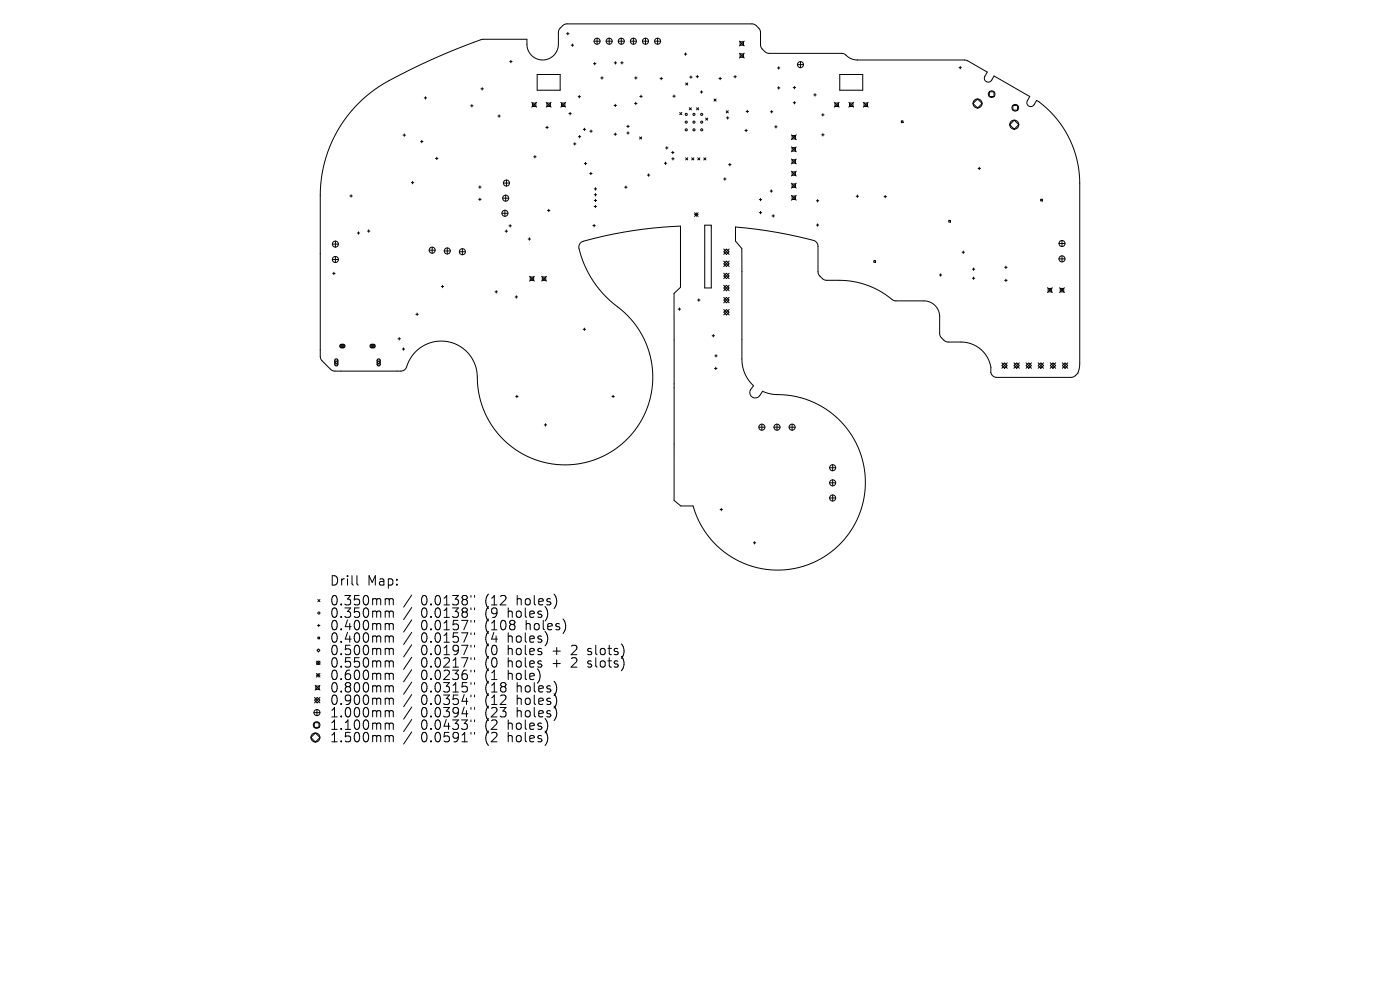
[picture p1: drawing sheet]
<svg xmlns="http://www.w3.org/2000/svg" width="297mm" height="210mm" viewBox="0 0 297 210" stroke-linecap="round" stroke-linejoin="round" font-family="sans-serif">
<defs><g id="words">
<g font-size="2.8">
<text x="69.9" y="124.5">Drill</text>
<text x="77.9" y="124.5">Map:</text>
<text x="69.9" y="128.7">0.350mm</text>
<text x="69.9" y="131.3">0.350mm</text>
<text x="89.3" y="128.7">0.0138&quot;</text>
<text x="89.3" y="131.3">0.0138&quot;</text>
<text x="103" y="128.7">(12</text>
<text x="103" y="131.3">(9</text>
<text x="108" y="131.3">holes)</text>
<text x="109.9" y="128.7">holes)</text>
<text x="69.9" y="134">0.400mm</text>
<text x="69.9" y="136.6">0.400mm</text>
<text x="89.3" y="134">0.0157&quot;</text>
<text x="89.3" y="136.6">0.0157&quot;</text>
<text x="103" y="134">(108</text>
<text x="103" y="136.6">(4</text>
<text x="108" y="136.6">holes)</text>
<text x="111.8" y="134">holes)</text>
<text x="69.9" y="139.3">0.500mm</text>
<text x="69.9" y="141.9">0.550mm</text>
<text x="89.3" y="139.3">0.0197&quot;</text>
<text x="89.3" y="141.9">0.0217&quot;</text>
<text x="103" y="139.3">(0</text>
<text x="103" y="141.9">(0</text>
<text x="108" y="139.3">holes</text>
<text x="108" y="141.9">holes</text>
<text x="117.7" y="139.3">+</text>
<text x="117.7" y="141.9">+</text>
<text x="121.9" y="139.3">2</text>
<text x="121.9" y="141.9">2</text>
<text x="125.6" y="139.3">slots)</text>
<text x="125.6" y="141.9">slots)</text>
<text x="69.9" y="144.5">0.600mm</text>
<text x="69.9" y="147.2">0.800mm</text>
<text x="69.9" y="149.8">0.900mm</text>
<text x="89.3" y="144.5">0.0236&quot;</text>
<text x="89.3" y="147.2">0.0315&quot;</text>
<text x="89.3" y="149.8">0.0354&quot;</text>
<text x="103" y="144.5">(1</text>
<text x="103" y="147.2">(18</text>
<text x="103" y="149.8">(12</text>
<text x="108" y="144.5">hole)</text>
<text x="109.9" y="147.2">holes)</text>
<text x="109.9" y="149.8">holes)</text>
<text x="69.9" y="152.5">1.000mm</text>
<text x="69.9" y="155.1">1.100mm</text>
<text x="89.3" y="152.5">0.0394&quot;</text>
<text x="89.3" y="155.1">0.0433&quot;</text>
<text x="103" y="152.5">(23</text>
<text x="103" y="155.1">(2</text>
<text x="108" y="155.1">holes)</text>
<text x="109.9" y="152.5">holes)</text>
<text x="69.9" y="157.7">1.500mm</text>
<text x="89.3" y="157.7">0.0591&quot;</text>
<text x="103" y="157.7">(2</text>
<text x="108" y="157.7">holes)</text>
</g>
</g></defs>
<g fill="none" stroke="#000" stroke-width=".21">
<path d="M102 18.8h.5M102.3 18.6v.5M108.1 13.1h.5M108.4 12.8v.5M114 15.8h4.8v3.3h-4.8zM120.2 7.1h.5M120.5 6.9v.5M121.2 9.6h.5M121.4 9.3v.5M125.9 13.5h.5M126 8.7h1.3M126.2 13.2v.6"/>
<path d="M126.7 8.1v1.3M127.4 16.5h.6M127.7 16.3v.5M128.6 8.7h1.3M129.2 8.1v1.3M130.3 13.3h.5M130.6 13.1v.5M131.2 8.7h1.2M131.7 13.3h.5M131.8 8.1v1.3M131.9 13.1v.5M133.7 8.7h1.3"/>
<path d="M134.4 8.1v1.3M134.6 16.5h.6M134.9 16.3v.5M136.3 8.7h1.3M136.9 8.1v1.3M138.9 8.7h1.2M139.5 8.1v1.3M140 16.7h.5M140.3 16.4v.5M145.2 11.5h.5M145.4 11.2v.5M145.5 17.6l.4 .4"/>
<path d="M145.9 17.6l-.4 .4M146.3 16.4h.5M146.6 16.1v.5M147.7 16.3h.5M147.9 16v.5M148.6 19.5h.5M148.8 19.3v.5M152.5 16.7h.5M152.8 16.4v.5M155.7 16.3h.5M156 16v.5M156.9 8.7l1 1"/>
<path d="M156.9 11.3l1 1M157 8.9h.7v.7h-.7zM157 11.4h.7v.8h-.7zM157.9 8.7l-1 1M157.9 11.3l-1 1M164.9 14.4h.6M164.9 18.7h.6M165.2 14.2v.5M165.2 18.4v.5M168.3 18.6h.5M168.5 18.3v.5M169.2 13.7h1.3"/>
<path d="M169.8 13.1v1.3M172.9 19.9v.5M178.1 15.8h4.9v3.3h-4.9zM203.5 14.4h.5M203.7 14.1v.5M209.9 19.5h1v1h-1zM75.9 22a30.4 30.4 0 0 1 9-6.1 124.9 124.9 0 0 1 17.6-7.6h9.3v1.1a3.3 3.3 0 0 0 3.3 3.3 3.3 3.3 0 0 0 3.4-3.3v-2.8a2.32 2.32 0 0 1 1.8-1.5h39.5a2.32 2.32 0 0 1 1.5 1.8l.1 2.8a2.31 2.31 0 0 0 1.8 1.6h15.4l.7 .2a3.6 3.6 0 0 0 2.6 1.2l23 .1 4.5 2.5-.5 .9a.83 .83 0 0 0 .3 1.1 .83 .83 0 0 0 1.2-.3l.5-.9 7.6 4.4-.6 1a.83 .83 0 0 0 .4 1 .83 .83 0 0 0 1.1-.3l.5-.9 .5 .3a21.7 21.7 0 0 1 8.7 17.3l-.1 38.8a2.18 2.18 0 0 1-1.8 2.4h-15.7l-.8-.3-.5-.8a6.2 6.2 0 0 0-6.3-6.4l-3-.1a2.32 2.32 0 0 1-1.6-1.8v-3.7a3.3 3.3 0 0 0-3.3-3.2h-5.9l-.8-.2a17.5 17.5 0 0 0-11.3-4.1l-2.9-.1a2.32 2.32 0 0 1-1.6-1.8v-5.5l-.5-.9a81.9 81.9 0 0 0-17-3.1v3l1.4 1.6v23.4a7.6 7.6 0 0 0 2.5 5.7 1.95 1.95 0 0 0-.8 1.5 1.16 1.16 0 0 0 .8 1.1 1.16 1.16 0 0 0 1.3-.5l.6-.9 1.3 .5 1.2 .2a18.6 18.6 0 0 1 19.2 16.5 18.6 18.6 0 0 1-14.9 20.4 18.6 18.6 0 0 1-21.6-13.3h-2.6l-1.4-1.1v-44l1.4-1.3v-12.9a84.7 84.7 0 0 0-21 3.4l-.6 .8a21.3 21.3 0 0 0 9 13.5 18.6 18.6 0 0 1-4.5 31.4 18.6 18.6 0 0 1-26.1-18 7.7 7.7 0 0 0-7.1-6.7 7.7 7.7 0 0 0-7.9 5.6l-.6 .6-.5 .1h-14.3l-.7-.4-2.1-2.2v-35.8a27.7 27.7 0 0 1 7.9-18.3zM85.5 28.7h.5M85.8 28.4v.5M87.3 38.7h.5M87.5 38.5v.5M89.2 30h.5"/>
<path d="M89.5 29.8v.5M90 20.8h.5M90.3 20.5v.5M92.4 33.6h.5M92.7 33.4v.5M99.8 22.4h.6M100.1 22.2v.5M101.5 39.7h.6M101.8 39.4v.5M105.6 24.6h.5M105.9 24.4v.5M106.8 38.8h1.3"/>
<path d="M107.4 38.2v1.3M112.8 21.7l1 1M113 21.9h.7v.7h-.7zM113.2 33.3h.5M113.5 33v.5M113.8 21.7l-1 1M115.8 27h.5M115.9 21.7l1 1M116 21.9h.8v.7h-.8zM116.1 26.8v.5M116.9 21.7l-1 1M119 21.7l1 1"/>
<path d="M119.1 21.9h.7v.7h-.7zM120 21.7l-1 1M120.7 24.1h.5M120.9 23.8v.6M121.7 30.5h.5M121.9 30.3v.5M122.6 20.5h.6M122.7 29h.5M122.9 20.3v.5M123 28.7v.5M123.7 27.4h.5M124 34.7h.5"/>
<path d="M124 27.2v.5M124.2 34.4v.6M125.1 36.8h.5M125.1 27.8h.6M125.3 36.6v.5M125.4 27.6v.5M126.3 39.8v.5M130.3 22.4h.5M130.3 28.5h.5M130.5 22.1v.5M130.5 28.2v.5M132.5 39.7h.5"/>
<path d="M132.8 39.4v.6M133 26.8h.5M133 28.2h.5M133.2 26.5v.6M133.2 28v.5M134.6 21.9h.5M134.9 21.7v.5M135.7 29.1l.4 .4M135.7 20.4h.5M136 20.2v.5M136.1 29.1l-.4 .4M137.3 37.1h.5"/>
<path d="M137.6 36.9v.5M140.9 34.6h.5M141.2 34.4v.5M141.2 31.4h.5M141.5 31.1v.5M142.5 32.4h.5M142.5 33.7h.5M142.7 32.1v.5M142.7 20.4h.6M142.8 33.4v.5M143 20.1v.6M144.2 23.9l.5 .4"/>
<path d="M144.7 23.9l-.5 .4M145.5 33.5l.4 .4M145.9 33.5l-.4 .4M146.2 22.9l.5 .4M146.7 22.9l-.5 .4M146.7 33.5l.5 .4M147.2 33.5l-.5 .4M147.8 22.9l.4 .4M148 33.5l.5 .4M148.2 22.9l-.4 .4M148.5 33.5l-.5 .4M149.3 33.5l.5 .4"/>
<path d="M149.7 25l.4 .5M149.8 33.5l-.5 .4M150.1 25l-.4 .5M151.5 21l.4 .5M151.9 21l-.4 .5M153.5 38h.5M153.8 37.7v.5M154.1 23.5l.4 .4M154.1 25h.5M154.4 24.8v.5M154.5 23.5l-.4 .4M154.6 34.9h.5"/>
<path d="M154.8 34.7v.5M158 27.7h.5M158.3 27.4v.5M158.3 23.6h.5M158.5 23.4v.5M163.4 23.7h.6M163.7 23.4v.6M164.4 26.9h.5M164.6 26.6v.6M167.9 28.6l1 1M167.9 31.2l1 1M167.9 33.7l1 1.1"/>
<path d="M167.9 36.3l1 1M167.9 38.9l1 1M168 28.8h.8v.7h-.8zM168 31.3h.8v.7h-.8zM168 33.9h.8v.7h-.8zM168 36.5h.8v.7h-.8zM168 39h.8v.7h-.8zM168.3 21.8h.5M168.5 21.5v.6M168.9 28.6l-1 1M168.9 31.2l-1 1M168.9 33.7l-1 1.1"/>
<path d="M168.9 36.3l-1 1M168.9 38.9l-1 1M172.6 20.1h.6M174.3 24.4h.5M174.3 28.6h.5M174.6 24.1v.5M174.6 28.3v.6M177 21.7l1 1M177.1 21.9h.8v.7h-.8zM178 21.7l-1 1M180.1 21.7l1 1M180.2 21.9h.8v.7h-.8z"/>
<path d="M181.1 21.7l-1 1M183.2 21.7l1 1M183.3 21.9h.7v.7h-.7zM184.2 21.7l-1 1M191.2 25.6h.4v.4h-.4zM206.4 22l1-1 .9 1-.9 .9zM207.5 35.7h.5M207.8 35.5v.5M214.9 22.4h1v1h-1zM215.2 25.5l.9 .9-.9 1-1-1zM70.5 51.8h1.3M70.5 55h1.3"/>
<path d="M70.6 58h.5M70.8 57.7v.6M71.1 51.1v1.3M71.1 54.4v1.3M74.2 41.6h.5M74.5 41.3v.5M75.8 49.4h.5M76.1 49.2v.5M78 49h.5M78.2 48.8v.5M91 53.1h1.3M91.7 52.4v1.3"/>
<path d="M94.2 53.2h1.3M94.9 52.6v1.3M97.4 53.4h1.3M98.1 52.8v1.2M101.5 42.3h.6M101.8 42v.6M106.5 45.2h1.3M106.6 42h1.3M107.1 44.6v1.3M107.2 49h.5M107.3 41.4v1.3M107.4 48.8v.5"/>
<path d="M108 47.9h.5M108.2 47.6v.6M112 50.7h.6M112.3 50.4v.6M112.3 58.6l1.1 1M112.5 58.8h.7v.7h-.7zM113.4 58.6l-1.1 1M114.9 58.6l1 1M115.1 58.8h.7v.7h-.7zM115.9 58.6l-1 1M116.2 44.6h.5M116.4 44.4v.5"/>
<path d="M125.8 47.9h.5M126 47.6v.5M126 43.8h.6M126.1 40.1h.5M126.1 41.3h.5M126.1 42.5h.5M126.3 43.5v.6M126.3 41.1v.5M126.3 42.3v.5M147.3 45.1l.8 .8M147.3 45.5h.8M147.7 45.1v.8"/>
<path d="M148.1 45.1l-.8 .8M149.5 47.8h1.4v13.3h-1.4zM153.5 53.4l.6-.6 .6 .6-.6 .6zM153.5 56l.6-.6 .6 .6-.6 .5zM153.5 52.8l1.2 1.2M153.5 55.4l1.2 1.1M153.5 57.9l1.2 1.2M154.1 57.9l.6 .6-.6 .6-.6-.6zM154.7 52.8l-1.2 1.2M154.7 55.4l-1.2 1.1M154.7 57.9l-1.2 1.2M161.1 42.3h.5"/>
<path d="M161.1 45.1h.5M161.3 42.1v.5M161.3 44.8v.6M163.4 40.5h.5M163.6 40.3v.5M163.8 45.8h.5M164 45.5v.6M167.9 41.4l1 1.1M168 41.6h.8v.7h-.8zM168.9 41.4l-1 1.1M173.2 42.6h.5M173.2 47.7h.5"/>
<path d="M173.4 42.3v.5M173.4 47.5v.5M181.6 41.6h.5M181.9 41.4v.5M185.4 55.3h.3v.3h-.3zM187.5 41.7h.6M187.8 41.4v.6M199.3 58.3h.5M199.5 58.1v.5M201.3 46.8h.3v.3h-.3zM204.1 53.5h.5M204.4 53.3v.5"/>
<path d="M206.3 57.1h.5M206.3 59h.5M206.5 56.8v.6M206.5 58.8v.5M213.1 59.5h.6M213.1 56.7h.6M213.4 56.5v.5M213.4 59.2v.5M220.8 42.3h.3v.3h-.3zM224.7 51.7h1.2M224.7 54.9h1.2M225.3 51v1.3"/>
<path d="M225.3 54.3v1.3M71 76.9l.3-.3 .4 .3-.4 .3zM72.3 73.1l.7 .7M73 73.1l-.7 .7M78.7 73.1l.7 .7M79.4 73.1l-.7 .7M80 76.9l.3-.3 .4 .3-.4 .3zM84.4 71.9h.6M84.7 71.6v.5M85.3 74h.6M85.6 73.8v.5M88.2 66.7h.5"/>
<path d="M88.5 66.4v.5M93.6 60.8h.5M93.9 60.5v.5M105 61.9h.5M105.3 61.6v.6M109.3 63h.5M109.5 62.7v.6M123.7 69.9h.5M124 69.6v.5M143.9 65.6h.5M144.1 65.3v.5M148 63.6h.5"/>
<path d="M148.2 63.4v.5M151.1 71.2h.5M151.3 71v.5M151.6 78.2h.5M151.6 75.5h.6M151.8 77.9v.5M151.9 75.2v.5M153.5 63.7l.6-.6 .6 .6-.6 .5zM153.5 66.2l.6-.5 .6 .5-.6 .6zM153.5 60.5l1.2 1.2M153.5 63.1l1.2 1.1M153.5 65.7l1.2 1.1"/>
<path d="M154.1 60.5l.6 .6-.6 .6-.6-.6zM154.7 60.5l-1.2 1.2M154.7 63.1l-1.2 1.1M154.7 65.7l-1.2 1.1M212.5 77l1.2 1.1M213.1 77l.6 .5-.6 .6-.6-.6zM213.7 77l-1.2 1.1M215.1 77l1.2 1.1M215.7 77l.6 .5-.6 .6-.6-.6zM216.3 77l-1.2 1.1M217.7 77l1.1 1.1M218.2 77l.6 .5-.6 .6-.5-.6z"/>
<path d="M218.8 77l-1.1 1.1M220.2 77l1.2 1.1M220.8 77l.6 .5-.6 .6-.6-.6zM221.4 77l-1.2 1.1M222.2 61l1 1.1M222.4 61.2h.7v.7h-.7zM222.8 77.5l.6-.5 .6 .5-.6 .6zM222.8 77l1.2 1.1M223.2 61l-1 1.1M224 77l-1.2 1.1M224.8 61l1 1.1M224.9 61.2h.8v.7h-.8z"/>
<path d="M225.4 77.5l.5-.5 .6 .5-.6 .6zM225.4 77l1.1 1.1M225.8 61l-1 1.1M226.5 77l-1.1 1.1M109.4 84.1h.5M109.7 83.8v.6M115.5 90.1h.5M115.7 89.9v.5M129.8 84.1h.5M130.1 83.8v.6M161 90.6h1.3M161.6 90v1.3"/>
<path d="M164.2 90.6h1.3M164.8 90v1.3M167.4 90.6h1.3M168 90v1.3M176 99.2h1.3M176.6 98.6v1.3M152.8 108.1h.5M153 107.8v.5M159.8 115.1h.5M160.1 114.9v.5M176 102.4h1.3M176 105.6h1.3"/>
<path d="M176.6 101.8v1.3M176.6 105v1.3M67.2 138l.4-.4 .3 .4-.3 .3zM67.4 132.7h.5M67.4 127.2l.5 .4M67.4 135.1h.4v.4h-.4zM67.6 132.4v.5M67.9 127.2l-.5 .4M75.7 122.1v1.7l.3 .3M82 127h.3l.3 .3M82 129.6h.3l.3 .3M82 132.3h.3l.3 .3"/>
<path d="M82 134.9h.3l.3 .3M82 137.5h.3l.3 .3M82.6 127.3l.3-.3 .4 .1 .1 1.2M82.6 127.3v1M82.6 129.9v1.1M82.6 132.6v1M82.6 135.2v1M82.6 137.8v1.1M82.6 129.9l.3-.3 .4 .1 .1 1.3M82.6 132.6l.3-.3 .4 .1 .1 1.2M82.6 135.2l.3-.3 .4 .1 .1 1.2M82.6 137.8l.3-.3 .4 .1 .1 1.3"/>
<path d="M87.3 126.2l-1.7 2.6M87.3 128.9l-1.7 2.5M87.3 131.5l-1.7 2.6M87.3 134.1l-1.7 2.6M87.3 136.8l-1.7 2.6M87.3 139.4l-1.7 2.6M99.9 126.3v.4M99.9 129v.3M99.9 131.6v.4M99.9 134.2v.4M99.9 136.9v.4M99.9 139.5v.4"/>
<path d="M100.7 126.3v.4M100.7 129v.3M100.7 131.6v.4M100.7 134.2v.4M100.7 136.9v.4M100.7 139.5v.4M124.7 138.8l.2 .1M124.8 137.6v.5M66 156.4l.9-.9 1 .9-1 1zM66.6 151.2h1.3M66.7 153.3h1v1h-1zM66.7 148.5l.6-.6 .6 .6-.6 .6z"/>
<path d="M66.7 147.9l1.2 1.2M66.8 145.4l1.1 1M67 145.5h.7v.7h-.7zM67.1 142.9l.8 .7M67.1 143.2h.8M67.2 140.3l.7 .7M67.2 150.5v1.3M67.5 142.9v.7M67.9 140.3l-.7 .7M67.9 142.9l-.8 .7M67.9 145.4l-1.1 1M67.9 147.9l-1.2 1.2"/>
<path d="M82 140.2h.3l.3 .3M82 142.8h.3l.3 .3M82 145.5h.3l.3 .3M82 148.1h.3l.3 .3M82 150.7l.5 .1 .1 .2M82 153.4h.3l.3 .3M82 156h.3l.3 .3M82.6 140.5v1M82.6 143.1v1.1M82.6 145.8v1M82.6 148.4v1M82.6 151v1.1"/>
<path d="M82.6 153.7v1M82.6 156.3v1.1M82.6 140.5l.3-.3 .4 .1 .1 1.2M82.6 143.1l.3-.3 .4 .1 .1 1.3M82.6 145.8l.3-.3 .4 .1 .1 1.2M82.6 148.4l.3-.3 .4 .1 .1 1.2M82.6 151l.3-.3 .4 .1 .1 1.3M82.6 153.7l.3-.3 .4 .1 .1 1.2M82.6 156.3l.3-.3 .4 .1 .1 1.3M87.3 142.1l-1.7 2.5M87.3 144.7l-1.7 2.6M87.3 147.3l-1.7 2.6"/>
<path d="M87.3 150l-1.7 2.6M87.3 152.6l-1.7 2.6M87.3 155.3l-1.7 2.5M99.9 142.2v.3M99.9 144.8v.4M99.9 147.4v.4M99.9 150.1v.4M99.9 152.7v.4M99.9 155.4v.3M100.7 142.2v.3M100.7 144.8v.4M100.7 147.4v.4"/>
<path d="M100.7 150.1v.4M100.7 152.7v.4M100.7 155.4v.3M124.7 141.4l.2 .1M124.8 140.3v.5"/>
<circle cx="126.7" cy="8.7" r=".64"/>
<circle cx="129.2" cy="8.7" r=".64"/>
<circle cx="131.8" cy="8.7" r=".64"/>
<circle cx="134.4" cy="8.7" r=".64"/>
<circle cx="136.9" cy="8.7" r=".64"/>
<circle cx="139.5" cy="8.7" r=".64"/>
<circle cx="169.8" cy="13.7" r=".64"/>
<circle cx="210.4" cy="20" r=".71"/>
<circle cx="107.4" cy="38.8" r=".64"/>
<circle cx="145.6" cy="25.9" r=".22"/>
<circle cx="145.6" cy="24.3" r=".22"/>
<circle cx="145.6" cy="27.5" r=".22"/>
<circle cx="147.2" cy="25.9" r=".22"/>
<circle cx="147.2" cy="24.3" r=".22"/>
<circle cx="147.2" cy="27.5" r=".22"/>
<circle cx="148.9" cy="25.9" r=".22"/>
<circle cx="148.9" cy="24.3" r=".22"/>
<circle cx="148.9" cy="27.5" r=".22"/>
<circle cx="207.4" cy="22" r=".96"/>
<circle cx="215.2" cy="26.4" r=".96"/>
<circle cx="215.4" cy="22.9" r=".71"/>
<circle cx="71.1" cy="51.8" r=".64"/>
<circle cx="71.1" cy="55" r=".64"/>
<circle cx="91.7" cy="53.1" r=".64"/>
<circle cx="94.9" cy="53.2" r=".64"/>
<circle cx="98.1" cy="53.4" r=".64"/>
<circle cx="107.1" cy="45.2" r=".64"/>
<circle cx="107.3" cy="42" r=".64"/>
<circle cx="225.3" cy="51.7" r=".64"/>
<circle cx="225.3" cy="54.9" r=".64"/>
<circle cx="72.6" cy="73.4" r=".35"/>
<circle cx="79" cy="73.4" r=".35"/>
<circle cx="161.6" cy="90.6" r=".64"/>
<circle cx="164.8" cy="90.6" r=".64"/>
<circle cx="168" cy="90.6" r=".64"/>
<circle cx="176.6" cy="99.2" r=".64"/>
<circle cx="176.6" cy="105.6" r=".64"/>
<circle cx="176.6" cy="102.4" r=".64"/>
<circle cx="67.7" cy="130" r=".22"/>
<circle cx="66.9" cy="156.4" r=".96"/>
<circle cx="67.2" cy="153.8" r=".71"/>
<circle cx="67.2" cy="151.2" r=".64"/>
<circle cx="67.5" cy="140.6" r=".35"/>
</g>
<path d="M71.1 76.2h.4l.2 .2v.9l-.3 .3-.4-.3zM72.2 73.2l.7-.1 .3 .4-.3 .2h-.6l-.2-.2zM78.6 73.2l.8-.1 .2 .4-.3 .2h-.6l-.2-.2zM80.1 76.2h.3l.2 .2v.9l-.2 .3-.4-.3z" fill="none" stroke="#000" stroke-width=".26"/>
<use href="#words"/>
</svg>
